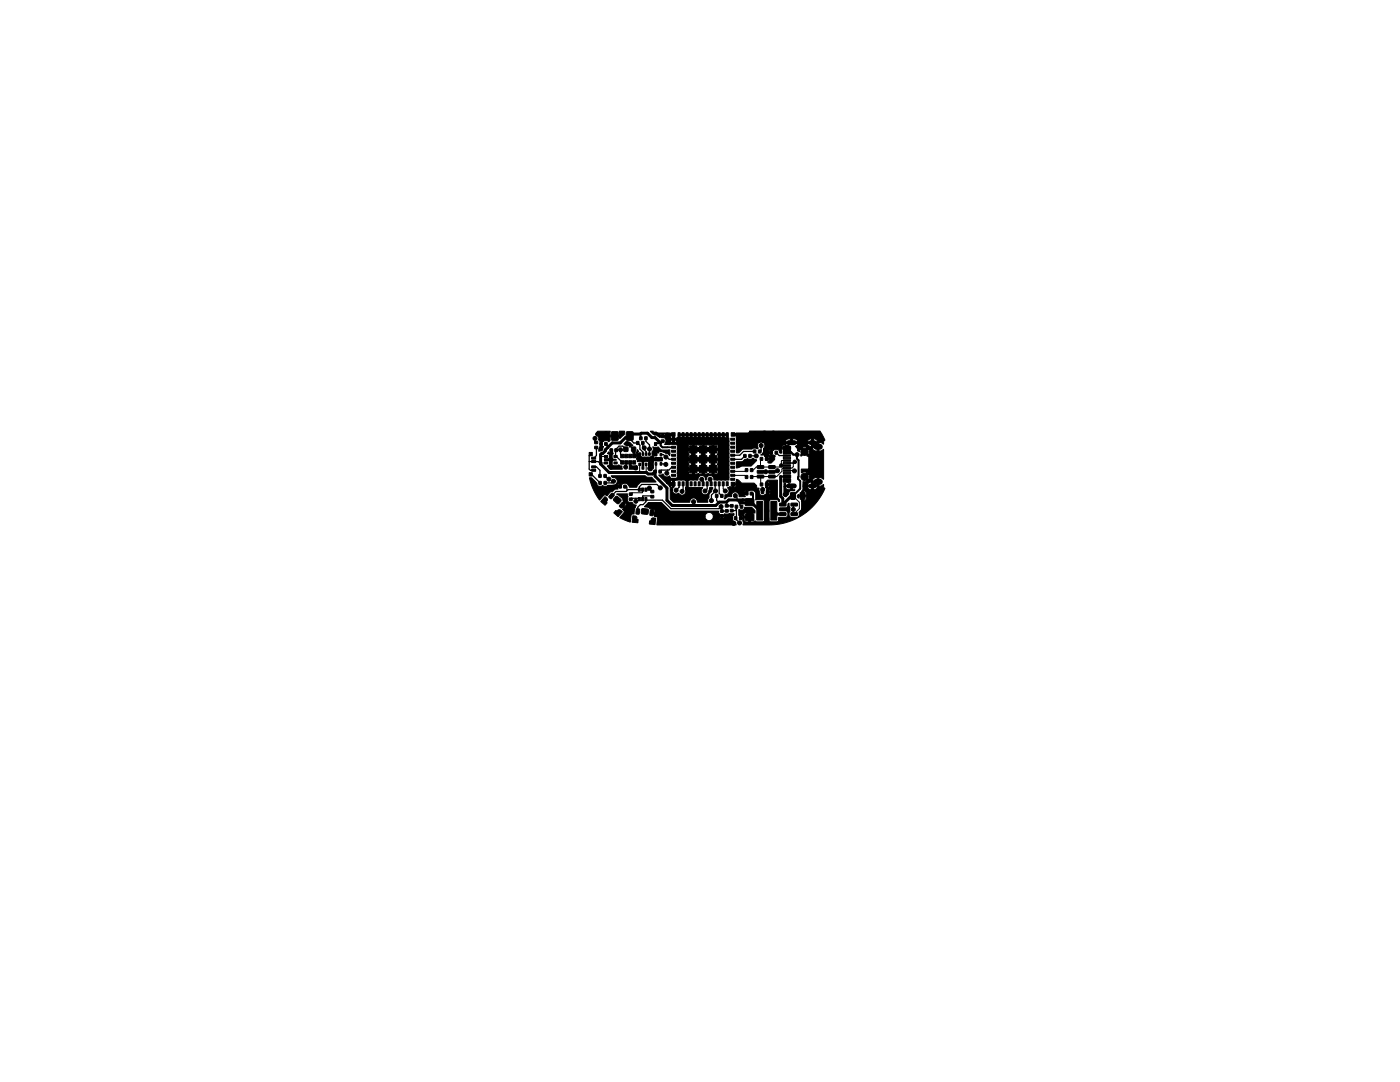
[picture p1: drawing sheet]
<svg xmlns="http://www.w3.org/2000/svg" width="279mm" height="216mm" viewBox="0 0 279 216" stroke-linecap="round" stroke-linejoin="round" font-family="sans-serif">
<g fill="#000" stroke="#000" stroke-width=".2">
<path d="M117.6 90.3h.6v.6h-.6zM117.6 94.3h.6v.7h-.6zM118.1 91.2h.8v.4h-.8zM118.1 91.9h.8v.4h-.8zM118.1 93h.8v.4h-.8zM118.1 93.6h.8v.4h-.8zM118.7 89.1h.6v.4h-.6zM118.7 88h.6v.5h-.6zM119.5 96.1h.5v.5h-.5zM119.5 94.7h.5v.6h-.5zM119.7 88.3h.5v.6h-.5zM120.5 96.1h.5v.5h-.5z"/>
<path d="M120.6 90.9h.7v.4h-.7zM120.6 91.5h.7v.4h-.7zM120.6 92.2h.7v.4h-.7zM120.7 99.1l.3 .3a.39 .39 0 0 1 .2 .4 .39 .39 0 0 1-.3 .3l.3 .2-.4 .5-.9-.7zM120.5 94.7h.5v.6h-.5zM120.7 88.3h.5v.6h-.5zM122 98.5l.3-.1 .3 .4-.7 .7-.4-.4zM121.8 89.7h.4v.7h.2l-.2 .4v.7l.8 .3-.8 .2v.8l.2 .1h.8l.3-.1 .3 .2h.3l.1 .6h-2.4l-.6-.6 .4-.3v-.6l-.2-.3h-.6v-.1l.8-.2v-.7l-.4-.3 .2-.3 .4 .2zM121.8 89.6h.4v.5h-.4zM122.5 92.2h.7v.4h-.7zM122.5 90.9h.7v.4h-.7zM122.8 99.1l.3-.1 .8 .7v.3l-.4 .5h-.3l-.8-.7v-.2z"/>
<path d="M122.7 89.6h.5v.5h-.5zM122.1 86.2h1.2v1.6h-1.2zM123.5 96.8h.5v.6h-.5zM124.5 96.8h.5v.6h-.5zM123.9 91.9h.6v.7h-.6zM123.9 90.6h.6v.7h-.6zM124.5 89.2h.8v.8h-.8zM119.3 86.1l2.5-.1-.1 .8h1.9v-.8l1.1 .1-.1 .6-.9 .8-.1-.3h-1.9l.1 .7-.3 .2-.4-.2-.7 .2-.3-.1v1.1h.3l.1 .1-.5 .6-.4 .3v-.9l.2-.1v-1.1l-.3-.3-.2-.7-.4-.3zM124.5 88.5l.4-.3h.7l.7 .7-.6 .4-.3-.4-.6-.1zM123.1 98.6l2.1-.1 .2 .6-.2 .3 .1 .7 .9 .1 .2 .4 .6 .2-.4 .7-.1 1-.4 .1-.1 .2-.2 1.4-2.1-.9 .9-1.1-.4-.6 .3-.3-.6-.5h.5l.3 .3 .3-.5-.2-.3-.4 .5h-.5l.6-.7-.2-.1-.1-.6zM124.7 91.9h.6v.7h-.6zM124.7 90.6h.6v.7h-.6z"/>
<path d="M125.6 99.4h.6v.5h-.6zM125.6 98.4h.6v.4h-.6zM125.6 92.1h.3v.8h1.2l.1 .7h-1.7zM126.1 89.2h.7v.8h-.7zM125.5 91.9h.6v.7h-.6zM125.5 90.6h.6v.7h-.6zM125 86.2h1.3v1.6h-1.3zM126.3 91.9h.6v.7h-.6zM126.3 90.6h.6v.7h-.6zM127 88.1h.5v.6h-.5zM127.4 99.3h.4v.6h-.4zM127.4 97.4h.4v.6h-.4z"/>
<path d="M127.5 90.4h.3v.5h-.3zM127.5 92.4h.3v.5h-.3zM127.7 87.2h.4v.5h-.4zM128 99.3h.4v.6h-.4zM128 97.4h.4v.6h-.4zM128.1 90.4h.4v.5h-.4zM128.1 92.4h.4v.5h-.4zM128.1 88.1h.4v.6h-.4zM117.6 95.4l.5-.1 1 1.1 .1 .4 .3 .2 .8-.1 .3 .1 3-.1v-.4l-.3 .2-.1 .2h-2l1.1-.1a.76 .76 0 0 0 .9-.7v-.1a.76 .76 0 0 0-.8-.7h-.2l-.2-.3 6.7-.1 .4 .3h1l.8 .9-3 .1-.7 .6-.1 .4h-1.5l-.1-.3-.5-.5h-.5l-.3 .2-.3-.1v.8h-.7l.1 .3h-.5l-.5 .4-.5 .1-.6 .8-.4-.2-.2 .1-.9 1-1.4-2.3zM128.7 99.3h.4v.6h-.4zM128.7 97.4h.4v.6h-.4zM128.8 90.4h.3v.5h-.3z"/>
<path d="M128.8 92.4h.3v.5h-.3zM128.7 87.2h.4v.5h-.4zM129.4 90.4h.4v.5h-.4zM129.4 92.4h.4v.5h-.4zM126.3 89.5h.3l.1 1.3h.4l-.2-.5 .3-.6 .3 .4-.3 .3h.6v.7l.2 .1h1.9l.2-.2v-.5h.6v-.3l-.2 .3h-.4v-.3l.3-.4-.1-.6 .3 .1 .7-.1 .8 .6h1.6v1.1l-.5-.4-1.1-.4h-.5l-.2 .3-.3-.2v.7h-.6l-.1 .6h1.1l.1 .3h-1.2v1.6l-.4 .5h-.4l-.2-.2v-.5l.5-.1 .1-.3h-.2v.3h-.4l.1-.6h.5v-.3h-.2v.3h-.3l-.1-.3-.2-.1-.7 .1v1.4h-.4v-1.4l-.9-.1-.2-.5 .1-.4h-.7v-.3h.8l.3 .2v-.3l-1.1 .1zM129.9 97.9h.6v.4h-.6zM129.9 98.9h.6v.4h-.6zM129.8 86h.6v.3l4.1 .2 .1 1h.5v-.2l9.9 .1-.1-.5h-.4v.5h-.3l-.1-.5h-.4v.5h-.3l-.1-.5h-.4v.5h-.3l-.1-.5h-.4v.5h-.3l-.1-.5h-.4v.5h-.3l-.1-.5h-.4v.5h-.3l-.1-.5h-.4v.5h-.3l-.1-.5h-.4v.5h-.3l-.1-.5h-.4v.5h-.3l-.1-.5h-.4v.5h-.3l-.1-.5h-.4v.5h-.3v-.5h-.5v.5h-.3v-.8h9.9v.8h.2v.7v7.6l-3 .1-.1-.5-.3-.3a.76 .76 0 0 0-.8 0 .76 .76 0 0 0-.3 .8h-.2l-.1-.5a.8 .8 0 0 0-.9-.4 .8 .8 0 0 0-.6 .9l-1.9 .1v1.3l3 .1a.76 .76 0 0 0 0 1.3 .76 .76 0 0 0 1.2-.6l.1-.7h.6l-.2 .8-.5 .5-.3 1.6h-2l-.2-.6-.4-.2a.81 .81 0 0 0-1 .8h-3.2l-.6-.7v-1.7h.4a.76 .76 0 0 0 .4 .7 .76 .76 0 0 0 .8-.1h.1a.75 .75 0 0 0 .8 .4 .75 .75 0 0 0 .6-.7l.1-2.2-2.4-.1-.1 1.4-.3 .6h-.4l-.2-.8 .6 .2v-.4h-.4v.2h-.2l-.6-.6h1.2l.1-.6h-.5v.6h-.8l-1.5-1.6 .8-.2 .1 .2a.8 .8 0 0 0 1.3 .2l.1 .5h1.3l.1-1.1h2.2l.2 .2h1.5l.2-.2 .3 .2h1.5l.2-.2 .3 .2h1.5l.2-.2v-.6h-.8v.8h-.4v-.8h-1.6v.8h-.3l-.1-.8h-1.6v.8h-.3v-.8h-.8v.6h-2.2l-.1-.8 .1-.2h3v-.8h.3v.8h1.7v-.8h.3v.8h1.6v-.8h.4v.8h.8v-.5l-.2-.3 .2-.2v-.6h-.8v.8h-.4v-.8h-1.6v.8h-.3l-.1-.8h-1.6v.8h-.3v-.8h-.8v.6l.1 .2-.1 .3v.5h-2.2l-.1-1.4 .1-.5h3v-.8h.3v.8h1.7v-.8h.3v.8h1.6v-.8h.4v.8h.8v-.6l-.2-.2 .2-.3v-.6h-.8v.9h-.4v-.9h-1.6v.9h-.3v-.9h-1.7v.9h-.3v-.9h-.8v.6l.1 .2-.1 .3v.6h-2.2l-.1-1.9 .1-.1h8.1v-.7l-.2-.1h-.6v.8h-.4v-.8h-.5l-.3 .1-.2-.1h-.6v.8h-.3v-.8h-.6l-.2 .1-.3-.1h-.6v.8h-.3v-.8h-.6l-.2 .1v.7h-2.2l-.1-.9-2.5 .1 .3-.4h2.2v-.5h-.5v.5h-.3l-.1-.5h-.4v.5h-.9l-.2-.8h1.5v-.6h-.4v.6h-1.1l.1-.3-1.2 .1-.3-.4 1.5-.1-.3-.3-.1 .4h-.3v-.4l-.4 .4h-.4v-.2h-.9zM130.7 91.3h1.4l.1 .6-1.5 .1zM130.8 92.3h.3l-.1 .5h-.3zM130.8 90.5h.3l-.1 .5-.3-.1zM130.5 93.8h.5v.6h-.5z"/>
<path d="M130.6 88.3h.5v.6h-.5zM130.6 86.2h.5v.6h-.5zM131.8 92.3h.3l-.1 .5h-.3zM131.8 90.5h.3l-.1 .5-.3-.1zM131.5 93.8h.5v.6h-.5zM132 87.8h.5v.5h-.5zM132 86.8h.5v.5h-.5zM134 96.2h.7v.7h-.7zM134 86.3h.7v.7h-.7zM134 87.4h.8v.4h-.8zM134 88.2h.8v.4h-.8zM134 89h.8v.4h-.8z"/>
<path d="M134 89.8h.8v.4h-.8zM134 90.6h.8v.4h-.8zM134 91.4h.8v.4h-.8zM134 92.2h.8v.4h-.8zM134 93h.8v.4h-.8zM134 93.8h.8v.4h-.8zM134 94.6h.8v.4h-.8zM134 95.4h.8v.4h-.8zM135.3 96.1h.4v.8h-.4zM135.3 86.3h.4v.8h-.4zM136.1 96.1h.4v.8h-.4zM136.1 86.3h.4v.8h-.4z"/>
<path d="M136.9 96.1h.4v.8h-.4zM136.9 86.3h.4v.8h-.4zM137.6 88.9h1.5v1.5h-1.5zM137.6 90.9h1.5v1.5h-1.5zM137.6 92.9h1.5v1.4h-1.5zM137.7 96.1h.4v.8h-.4zM137.7 86.3h.4v.8h-.4zM138.5 96.1h.4v.8h-.4zM138.5 86.3h.4v.8h-.4zM139.3 96.1h.4v.8h-.4zM139.3 86.3h.4v.8h-.4zM139.6 90.9h1.5v1.5h-1.5z"/>
<path d="M139.6 92.9h1.5v1.4h-1.5zM139.6 88.9h1.5v1.5h-1.5zM140.1 96.1h.4v.8h-.4zM140.1 86.3h.4v.8h-.4zM140.9 96.1h.4v.8h-.4zM140.9 86.3h.4v.8h-.4zM141.6 92.9h1.4v1.4h-1.4zM141.6 90.9h1.4v1.5h-1.4zM141.6 88.9h1.4v1.5h-1.4zM141.7 96.1h.4v.8h-.4zM141.7 86.3h.4v.8h-.4zM142.5 96.1h.4v.8h-.4z"/>
<path d="M142.5 86.3h.4v.8h-.4zM142.8 98.7h.5v.5h-.5zM143.3 96.1h.4v.8h-.4zM143.3 86.3h.4v.8h-.4zM144.1 96.1h.4v.8h-.4zM144.1 86.3h.4v.8h-.4zM143.8 98.7h.5v.5h-.5zM144.9 96.1h.4v.8h-.4zM144.9 86.3h.4v.8h-.4zM145.8 95.4h.8v.4h-.8zM145.8 94.6h.8v.4h-.8zM145.8 93.8h.8v.4h-.8z"/>
<path d="M145.8 93h.8v.4h-.8zM145.8 92.2h.8v.4h-.8zM145.8 91.4h.8v.4h-.8zM145.8 90.6h.8v.4h-.8zM145.8 89.8h.8v.4h-.8zM145.8 89h.8v.4h-.8zM145.8 88.2h.8v.4h-.8zM145.8 87.4h.8v.4h-.8zM145.9 86.3h.7v.7h-.7zM145.9 96.2h.7v.7h-.7zM148.4 90.7h.5v.6h-.5zM148.8 93.5h.4v.6h-.4z"/>
<path d="M148.8 94.9h.4v.6h-.4zM148.8 98.2h.5v.6h-.5zM149.4 90.7h.5v.6h-.5zM148.8 99.6h1.6v1.3h-1.6zM149.7 98.2h.5v.6h-.5zM149.8 93.5h.4v.6h-.4zM149.8 94.9h.4v.6h-.4zM150.4 89.8h.4v.6h-.4zM147 92.2l1.1-.1 .5-.4 .6-.2 .7 .2 .4-.3 .7 .4-1.1 1.2h-1.9l-1 .4zM151.2 92.9h1.1l.1 .5-1.2 .1zM151.2 93.9h1.1l.1 .4-1.2 .1zM151.2 94.8h1.1l.1 .5-1.2 .1z"/>
<path d="M151.4 89.8h.4v.6h-.4zM151.7 91.3h.5v.6h-.5zM151.8 96.4h.4v.6h-.4zM151.9 97.9h.5v.5h-.5zM152.8 91.3h.4v.6h-.4zM152.8 96.4h.4v.6h-.4zM153.4 94.8h1.2l.1 .5-1.2 .1zM153.4 93.9h1.2l.1 .4-1.2 .1zM153.4 92.9h1.2l.1 .5-1.2 .1zM153 97.9h.4v.5h-.4zM153.7 90h.4v.6h-.4zM154.7 90h.5v.6h-.5z"/>
<path d="M156.5 96.5h.3l-.1 .3h1.4v.9l.5 .1-.9 .1-.2 .3-.1 .4-.6 .5-.4-.4v-1.6h.3l.2 .4 .4 .2h.5v-.6h-1.4zM156.5 95.8l.7-.1v.3l-.7 .1zM157.8 98.3l.7-.1 .2 .2 .1 1-.2 .3h-.6l-.2-.2zM156.3 95.6h1.5v.6h-1.5zM156.3 94.8h1.5v.6h-1.5zM156.3 93.7h1.5v.3h-1.5zM156.3 92.7h1.5v.3h-1.5zM156.3 92.2h1.5v.3h-1.5zM156.3 91.2h1.5v.3h-1.5zM156.3 89.9h1.5v.6h-1.5zM156.3 89.1h1.5v.6h-1.5zM156.3 90.7h1.5v.3h-1.5z"/>
<path d="M156.3 91.7h1.5v.3h-1.5zM156.3 93.2h1.5v.3h-1.5zM156.3 94.2h1.5v.3h-1.5zM159.7 98.3l.7-.1 .2 .2 .1 1-.2 .3h-.6l-.2-.2zM146.1 86.5l3.2-.1 .3-.4h14.1l.9 1.8-.2 .3-.1 .5-.4-.3h-.5v1.7l1-.3v5.9l-1-.3v1.7l.6-.1 .3-.2 .1 .5 .2 .3-1.4 2.4a12.1 12.1 0 0 1-9.6 4.8h-5.3l-.1-.8 .1-.2 .4 .4 .7 .1v-.8h-.9v.3h-.2v-.1h-.6v-.4h.6v-.2h1.1v-.8l-.7 .1-.2 .3v.4l-.5-.2v.4h-.3v-.4h-.3l.1-1.1h.9l.3-.5 1.4 .1 .6 .6v.5l-.9-.2v2l.5-.1 .4-.2 .3 .2h1.3l.3-.3v-3.8l-.3-.3h-1.5v-1.4l-.6-.5h-.5l-.3 .2-.2-.1v.7l-.7 .1 .2 .4h-1.2l-.1-.5-.2-.3h1.6v-.4l-.3 .4h-1.3a.79 .79 0 0 0-.9 0 .79 .79 0 0 0-.3 .8h-.7l-.7 .4 .1-.8a.76 .76 0 0 0 .8-.7l-.3-.7 .5-.2 1 .1 .2-.2v-.2h-.4v.4h-.4v-.7l.8-.1 .1-.8 .4 .2 .6 .6h2.5l.5 .5v.5h.5l.2 1.3 .3 .1h.4l.3-.2 .7 .1 .3-.4h-.3v.4h-.4v-.7h.7v-.1l-.3-.3v.4h-.4l-.2-.8h.6l.1-.3h-.3v.3h-.4v-.7h.7v-.1l-.3-.3v.4h-.4v-.3l.4-.4h1.9l.1 3.3 .4 .6v.3l-.2 .1-.3-.4h-1.3l-.3 .3v3.9l.2 .2h1.4l.3-.2v-.7h1.4l.4-.2-.1-1.2h-1l-.1-.3h1.1l.1-.9 .2-.2 .3 .8-.1 .4 .1 .4-.2 .4v.6l.4 .2h1.2l.3-.1 .1-.3v-.6l.5-.6-.1-1.6 .9-.2 .1-.7h-.6v.8h-.3v-.8h-.6v.3l-.3-.2v-.3l.3-.2v.1h1.5v-.6l-.4-.2h-.2v.8h-.3v-.8l.2-.4v-.5h.9l.5 .6h.7a.74 .74 0 0 0 .9-.6h-.9v.6h-.3v-.6h-1.8v-.3h2.9v-.5h-.8v.5h-.3v-.6h-.2l-.4 .2-.3 .4h-.9l.1-.7 2.8-.1v-.7l-.7 .2-.3 .5h-1l-.8-.9h.5l.6 .6 .1-.5-.1-.6-.6 .5h-.5l.8-.8a1.01 1.01 0 0 0-1.1 .1l-.1-.8h1.5v-2.6h-.3l-.5-.6-.6 .6h-.2v-.4l.5-.5h.5l.6 .6 .1-.7-.1-.4-.6 .5h-.5l-.5-.5-.3 .5-.3-.1-.2-.7h1l.6 .6 .5-.6h1l.4 .6 .6 .1v-.7h-2l-.5-.1-.6 .1h-1l-.3-.2 .5-.6h1.9l.3 .5 .6 .1v-.1h1.1v-.5h-.8v.5h-.3v-.5h-5.3l.1 .3-.6 .1-.1 .3h.8v-.4h.3v.7l-1.1 .1-.1 .8h-.3l-.2-.5-.3-.2h-.5l-.3 .2-.3-.1v1.1l.3-.1 .3 .2h-.1v.7l-.7 .7h-.5l-.2-.2 .3-.5h-.7v-.3h.7l-.1-.2-.2-.2v.4h-.4v-.4l-.2 .1v-.3h-.8l.4-.3h1.2l.3 .4v-.4h-1.5l.2-.4 1.3 .1v-.4l-.2 .1-.1 .2h-1v-.6l.2-.4v-.4l-.2-.4-.3-.1a.79 .79 0 0 0-.9 .3 .79 .79 0 0 0 .1 .9l-.2 .2-.7-.2-.3 .2h-1.8l-.9 .8h-.4v-2.3h16.2l-.2-.3-.5-.2h-.2v.5h-.3v-.5l-.6 .1-.3 .4h-1.8l-.2-.3-.5-.2h-.5v.5h-.3v-.5h-.4l-.5 .1-.2 .4h-9.7l-.1-1.2h-.8zM122.9 101.8l.3 .3a.39 .39 0 0 1 .3-.4 .39 .39 0 0 1 .4 .2l.3 .2-.8 1-.9-.8zM124.1 100.3h.3l.3 .3-.6 .8-.5-.4zM126.3 102.9l.4 .1a.39 .39 0 0 1 .4 .2 .39 .39 0 0 1-.1 .4l.4 .1-.1 .6-1.1-.1zM127 101.5l.7 .2-.2 .9-.6-.1zM128.1 101.5l1.3 .2-.1 .9-1.3-.1zM130.1 103.5l.2-.2 .6 .1-.2 1.3-1.1-.1 .1-.7 .3 .1zM129.8 101.8l.6 .1-.1 1-.6-.1z"/>
<path d="M129.3 100.3h2.7l1.8 1.7h9.5l.3 .5-.1 .3h1.1v-.3h1.9v.3l-.3 .3v.6l.6 .5 .1 .5h-15.8l.1-1.4-.2-.2-.3-.1 10 .1a.83 .83 0 0 0 .7 .8 .83 .83 0 0 0 1-.8h1.1l.3 .4h.5l.3-.4h-.4v.4h-.3v-.4h-1.5l-.2-.5a.83 .83 0 0 0-1.2-.2l-.3 .6h-10.1v-.4l-.7-.1v-.3h.8l-.1-.5-.3-.1v.6h-.4l.1-.7-.3 .1-.4-.4-.7-.1zM143.8 101.7h.5v.5h-.5zM143.8 102.7h.5v.5h-.5zM144.8 101.7h.5v.5h-.5zM144.8 100.7h.5v.5h-.5zM145.8 100.7h.5v.5h-.5zM145.8 101.7h.5v.4h-.5zM146.7 100.8h.5v.6h-.5zM146.6 103.1h.4v.6h-.4zM147.8 100.8h.4v.6h-.4zM147.6 103.1h.5v.6h-.5zM148.8 102.5h1.6v1.3h-1.6z"/>
<path d="M151 100.1h1.2v3.7h-1.2zM153.8 100.1h1.2v3.7h-1.2zM155.6 100.4h1.2l.1 .5-1.2 .1zM155.6 101.4l1.2-.1 .1 .5-1.2 .1zM155.6 102.3h1.2l.1 .5-1.2 .1zM157.9 102.3h1.2v.5l-1.2 .1zM157.9 100.4h1.2v.5l-1.2 .1z"/>
<circle cx="118.5" cy="96.4" r=".4"/>
<circle cx="118.7" cy="87.5" r=".4"/>
<circle cx="119" cy="97.6" r=".4"/>
<circle cx="119.3" cy="86.6" r=".4"/>
<circle cx="119.7" cy="98.5" r=".4"/>
<circle cx="119.9" cy="89.6" r=".4"/>
<circle cx="120.9" cy="86.5" r=".4"/>
<circle cx="121.5" cy="95.6" r=".4"/>
<circle cx="121.8" cy="91.7" r=".4"/>
<circle cx="121.9" cy="93.2" r=".4"/>
<circle cx="122.4" cy="96" r=".4"/>
<circle cx="123.8" cy="89.8" r=".4"/>
<circle cx="124.1" cy="86.5" r=".4"/>
<circle cx="124.9" cy="93.2" r=".4"/>
<circle cx="125.2" cy="88.5" r=".4"/>
<circle cx="126.3" cy="95.8" r=".4"/>
<circle cx="126.9" cy="93.4" r=".4"/>
<circle cx="128.6" cy="89.4" r=".4"/>
<circle cx="129.6" cy="97.4" r=".4"/>
<circle cx="129.6" cy="89.6" r=".4"/>
<circle cx="129.7" cy="93.5" r=".4"/>
<circle cx="130" cy="91.5" r=".4"/>
<circle cx="131.8" cy="97.4" r=".4"/>
<circle cx="132.9" cy="92.7" r=".4"/>
<circle cx="132.9" cy="91.2" r=".4"/>
<circle cx="133.1" cy="94.4" r=".4"/>
<circle cx="133.2" cy="86.8" r=".4"/>
<circle cx="133.3" cy="88.1" r=".4"/>
<circle cx="134.7" cy="99.7" r=".4"/>
<circle cx="134.9" cy="97.8" r=".4"/>
<circle cx="135.7" cy="92.6" r=".4"/>
<circle cx="135.8" cy="91" r=".4"/>
<circle cx="135.8" cy="88.1" r=".4"/>
<circle cx="135.8" cy="94" r=".4"/>
<circle cx="135.8" cy="89.5" r=".4"/>
<circle cx="136.1" cy="98.1" r=".4"/>
<circle cx="136.8" cy="95" r=".4"/>
<circle cx="137.3" cy="88.1" r=".4"/>
<circle cx="138.3" cy="92.6" r=".4"/>
<circle cx="138.3" cy="90.7" r=".4"/>
<circle cx="138.4" cy="95" r=".4"/>
<circle cx="139.3" cy="91.6" r=".4"/>
<circle cx="139.3" cy="93.6" r=".4"/>
<circle cx="139.3" cy="89.7" r=".4"/>
<circle cx="140.1" cy="95.6" r=".4"/>
<circle cx="140.3" cy="88.1" r=".4"/>
<circle cx="140.3" cy="90.7" r=".4"/>
<circle cx="140.4" cy="92.6" r=".4"/>
<circle cx="140.7" cy="98" r=".4"/>
<circle cx="141.3" cy="91.6" r=".4"/>
<circle cx="141.3" cy="93.6" r=".4"/>
<circle cx="141.3" cy="89.7" r=".4"/>
<circle cx="141.7" cy="95.6" r=".4"/>
<circle cx="142" cy="99.9" r=".4"/>
<circle cx="142.2" cy="90.7" r=".4"/>
<circle cx="142.3" cy="92.6" r=".4"/>
<circle cx="142.8" cy="88.1" r=".4"/>
<circle cx="142.8" cy="98" r=".4"/>
<circle cx="144.4" cy="92.7" r=".4"/>
<circle cx="144.4" cy="91.7" r=".4"/>
<circle cx="144.5" cy="93.8" r=".4"/>
<circle cx="144.5" cy="94.8" r=".4"/>
<circle cx="144.5" cy="90.5" r=".4"/>
<circle cx="144.7" cy="88.2" r=".4"/>
<circle cx="144.7" cy="98" r=".4"/>
<circle cx="146.7" cy="98.9" r=".4"/>
<circle cx="147.6" cy="89.2" r=".4"/>
<circle cx="147.6" cy="92.7" r=".4"/>
<circle cx="147.9" cy="97.2" r=".4"/>
<circle cx="148" cy="87.1" r=".4"/>
<circle cx="149.4" cy="87" r=".4"/>
<circle cx="149.8" cy="97.2" r=".4"/>
<circle cx="150.1" cy="92.1" r=".4"/>
<circle cx="150.7" cy="86.5" r=".4"/>
<circle cx="150.9" cy="91" r=".4"/>
<circle cx="151.9" cy="88.9" r=".4"/>
<circle cx="152.2" cy="97.7" r=".4"/>
<circle cx="152.6" cy="86.4" r=".4"/>
<circle cx="152.8" cy="94.1" r=".4"/>
<circle cx="153.1" cy="99.4" r=".4"/>
<circle cx="154.3" cy="86.4" r=".4"/>
<circle cx="154.5" cy="96.5" r=".4"/>
<circle cx="155.2" cy="93.9" r=".4"/>
<circle cx="155.4" cy="86.8" r=".4"/>
<circle cx="155.9" cy="92.9" r=".35"/>
<circle cx="156.7" cy="98.7" r=".4"/>
<circle cx="156.7" cy="86.7" r=".4"/>
<circle cx="158.5" cy="94" r=".4"/>
<circle cx="158.6" cy="92.2" r=".35"/>
<circle cx="159.1" cy="90.7" r=".4"/>
<circle cx="160.6" cy="95.1" r=".73"/>
<circle cx="160.6" cy="90.1" r=".73"/>
<circle cx="163" cy="99.1" r=".4"/>
<circle cx="163.3" cy="86.6" r=".4"/>
<circle cx="163.9" cy="97.7" r=".4"/>
<circle cx="124.9" cy="103.2" r=".4"/>
<circle cx="125.7" cy="101.6" r=".4"/>
<circle cx="126.9" cy="100" r=".4"/>
<circle cx="130.9" cy="100.7" r=".4"/>
<circle cx="131.5" cy="102.1" r=".4"/>
<circle cx="131.7" cy="104.1" r=".4"/>
<circle cx="132.9" cy="104.1" r=".4"/>
<circle cx="134.3" cy="104.2" r=".4"/>
<circle cx="136.3" cy="104.1" r=".4"/>
<circle cx="138.1" cy="104.2" r=".4"/>
<circle cx="138.4" cy="100.1" r=".4"/>
<circle cx="140" cy="104.2" r=".4"/>
<circle cx="143.2" cy="104.1" r=".4"/>
<circle cx="143.9" cy="101.1" r=".4"/>
<circle cx="144.6" cy="104.2" r=".4"/>
<circle cx="146.4" cy="104.4" r=".4"/>
<circle cx="147.6" cy="104.3" r=".4"/>
<circle cx="149.2" cy="102" r=".4"/>
<circle cx="150.1" cy="102" r=".4"/>
<circle cx="153" cy="103.5" r=".4"/>
<circle cx="153" cy="101.9" r=".4"/>
<circle cx="157.2" cy="101.6" r=".4"/>
<circle cx="158.3" cy="101.7" r=".4"/>
<circle cx="160.6" cy="101.9" r=".4"/>
<circle cx="161.4" cy="100.8" r=".4"/>
</g>
<path d="M157.4 88.3h1.1M157.4 97h1.1M161.8 88.3h.6M161.8 97h.6" fill="none" stroke="#000" stroke-width="1"/>
<path d="M162.9 96.1h.7M162.9 89.1h.7" fill="none" stroke="#000" stroke-width="1.2"/>
<g fill="none" stroke="#000" stroke-width=".25">
<path d="M117.6 92.1h1.8l.5 .5M117.9 90.6l-.3 .3v2.7l.2 .3h.7M118.1 94.7l1.7 1.7M118.5 93.2h.5l.7 .6v1.2M118.7 87.5v.6l.3 .2M119 89.4v1.5l-.5 .5M120.8 95l.7 .6M120.9 88.6l.3 .3v.4M122.4 96l-.3 .4h-1.3M122.8 90v1.1M123 91.1l1.2 1.1M123.8 89.7v1l.4 .3"/>
<path d="M124.9 89.6l-.6-.6h-.8l-.5 .6v.2M125 92.3l-.1 .9M125 97.1l.1 .8M125.2 88.5l1.3 1.1M125.4 87.3l1.1 1.1h.8l.4 .4v.8l.6 .6v.4M126.9 99.4v.6M127.6 99.6l-.2-.2h-1.3l-.2 .2M127.7 90.6v.2l.6 .7v1.2M127.8 86.6l.1 .8M128.3 88.4v1M128.3 89.4l.7 .7v.4M128.6 89.4h-.3"/>
<path d="M128.8 91.5h1M128.9 87.4v.7l.7 .7v1.8M129 97.8h.9M129.6 97.4l.6 .7M129.6 91.5h-.7l-.6 .5M129.6 89.6h.1M130.2 91.4l-.2 .1M130.2 99.1l-.2-.1h-1.7l-.1 .6M130.8 86.5l.6 .6h.9M130.9 92.6v1.3l-.2 .2M131.8 97.4l-.7-.7h-3l-.5 .4v.6h-2.3l-.3 .4h-2.1l-.9 .9M131.9 90.7h.5l1.1 .9h.9"/>
<path d="M131.9 92.6l1 .1M133.2 93.8l-.1 .6M134.4 93.2h-.4l-.5 .6h-1.5l-.3 .3M135.5 96.5v.7l-.6 .6M136.3 96.5v1.3l-.2 .3M140.1 95.6l.2 .3v.6M141.1 96.5v1l-.4 .5M141.7 95.6l.2 .2v.7M142.7 96.5l.1 1.5-.8 .8v1.1M143 99v.9l.4 .4M143.5 96.5v1.9l.5 .6M148.7 91l-.7 .7h-1.8"/>
<path d="M149.7 91h1.2M150.6 90.1h-2.2l-.8 .7h-1.4M150.9 91h.1M151.9 88.9v1.1M152.8 94.1h.1M154.9 90.3l.6 .6h1.5M155.2 93.9l-.3 .2h-3.1M157.1 96l.9 1M158 88.3l-.9 .9M145 100.2v.7h1M145 102h-.9v-.8l-.2-.1-.4 .4h-9.6l-1.7-1.7h-3.1l-.2-.2v.5l-.6 .6h-.5l-.5 .5v.9M146.8 103.5l.8 .8"/>
<path d="M147 101.6l-.3 .3h-.7M147 101.1v2.6M148 100.3h-.3v.5l.3 .3M158.3 101v.7M158.3 101.7h.1"/>
</g>
<path d="M131.8 88.4l-1.1-1.1h-.6l-.9-.9-3 .2-.8 .7h-.6l-1 1.1h-1.6l-1.4 1.3v.3l-.5 .5-.4 .2v1.9l1.7 1.7h7.4l.3 .3h.9l.5-.5v.9l2.4 2.4v2.4l1 1.1h8.7l.7-.7h1.5l.4-.4h4.1l2.1 2.1M148.2 99.8l-.2 .2M155.8 95.1v3.9l.4 .5v1.2l1.8-1.8h.3M155.8 95.1h.1M147.7 100.3h2.4M148.1 100l-.3 .3M149.2 103.1l.6-.5-.6-.6 .4 .3v.9M150.1 102l-.3 .4v.7M154.4 101.9l.7 .7h1.1M156.2 101.6h1" fill="none" stroke="#000" stroke-width=".6"/>
<path d="M131.8 88.4v.5l.4 .4h1M131.9 88.4h-.9l-.2 .2M132.3 88l-.4 .4M150.3 98.5v1l-.7 .7M155.8 95.1h1.3M157.1 90.2h.7l.5 .5h.8l-.1 .8 .4 .3-.1 3.8 .4 .4v1.5l-1.4 1.4M147.3 100l.4 .3" fill="none" stroke="#000" stroke-width=".4"/>
<g fill="none" stroke="#000" stroke-width=".2">
<path d="M119.9 91l1 .1M120.9 92.4h-.8l-.2 .2M127.7 92.7v1.4l.2 .2M128.2 97.7l-.1 .6h-1.9l-.3 .3M129 92.7v1.6M144.3 96.5v1.1l.4 .4M146.3 94.9h2.4l.3 .3M146.7 98.9l.4 .4v.5M149 93.8l-.3 .3h-2.4M151.8 95.1v1.6M152 91.6l-.2 .2v1.4M152.2 97.7v.4"/>
<path d="M155.9 92.9l-.3 .3h-4.7l-.6 .6M155.9 92.9h1.2M157.1 91.9h-1.1l-.1 1M157.1 93.9l1.4 .1M158.2 92.4l.1 .7-.2 .3h-1.8l-.2 .2v.5l-1.1 1h-4.9M158.3 98.9l1.2 1.3v1.3l-1.2 1.2M158.6 92.2l-.2 .2h-1.3M138.4 100.1l.3 .3v.5"/>
</g>
<path d="M133.2 89.2h1.2" fill="none" stroke="#000" stroke-width=".35"/>
</svg>
